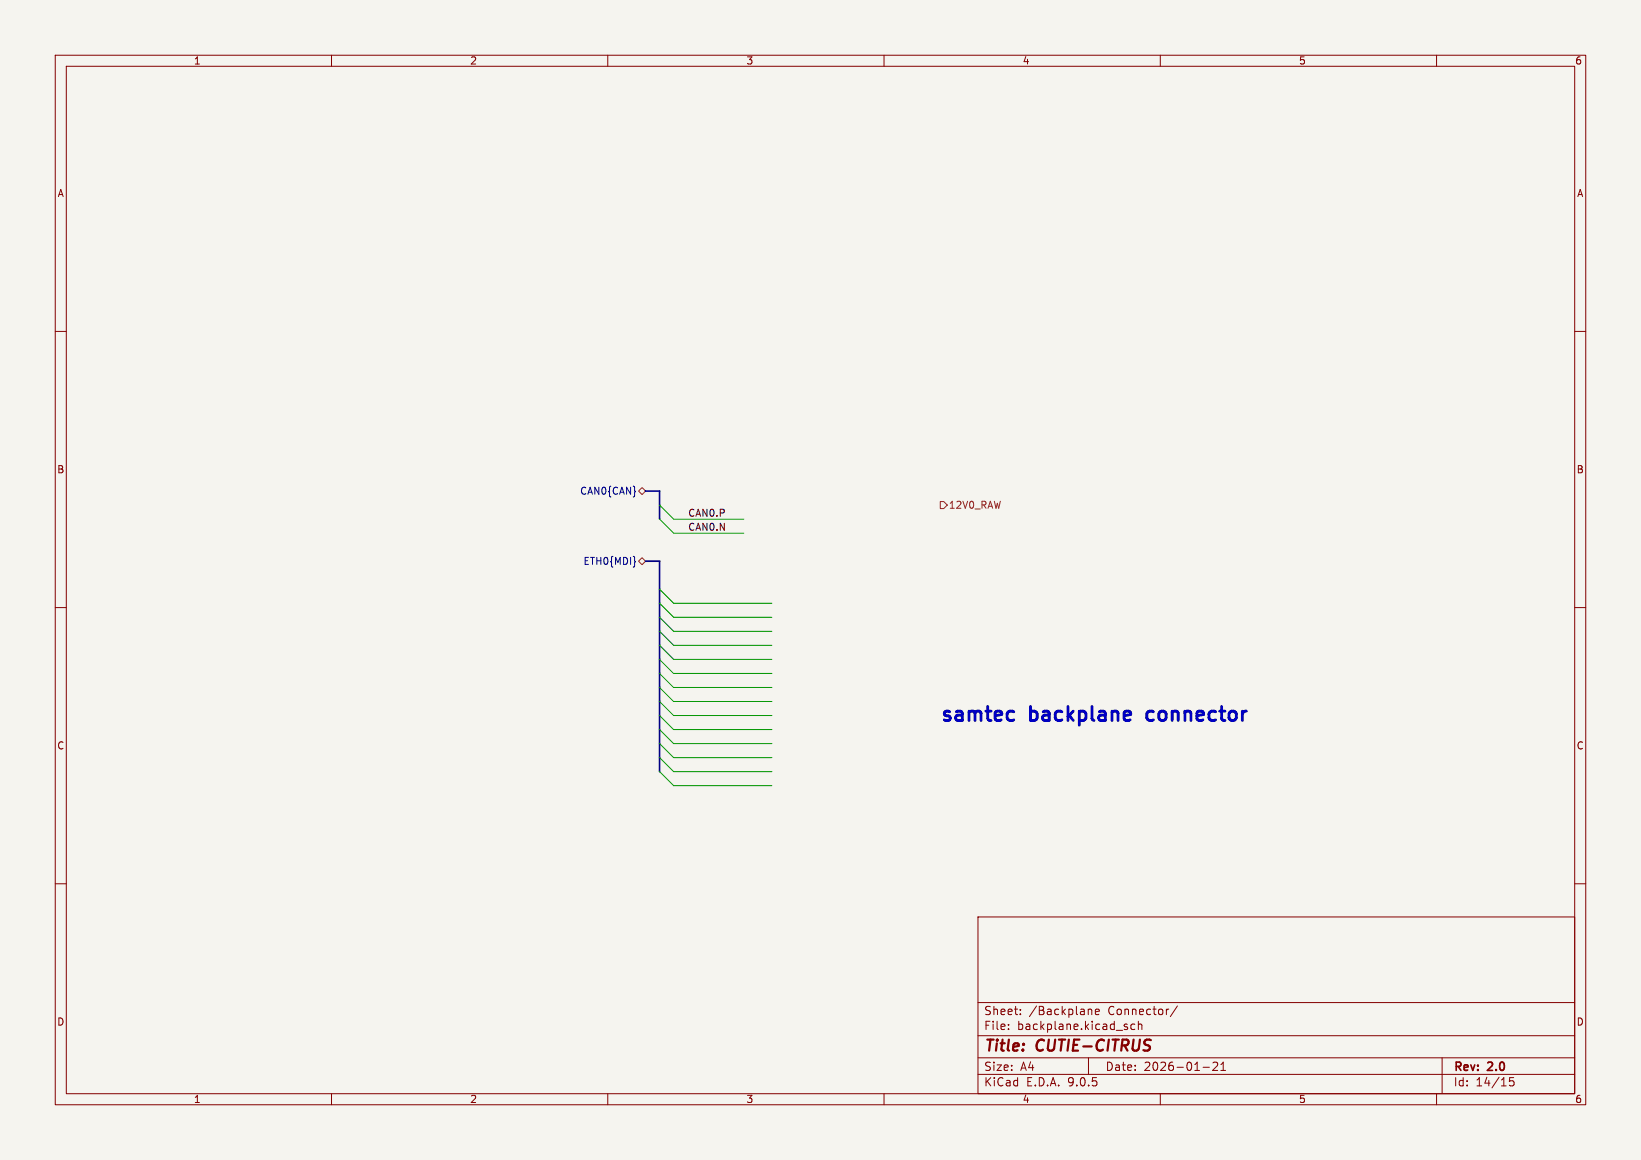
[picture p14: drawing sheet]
<svg xmlns="http://www.w3.org/2000/svg" width="297mm" height="210mm" viewBox="0 0 297 210" stroke-linecap="round" stroke-linejoin="round" font-family="sans-serif">
<defs><g id="words">
<g font-size="3.5" fill="#0000c2">
<text x="169.9" y="131.3">samtec</text>
<text x="186.4" y="131.3">backplane</text>
<text x="208.6" y="131.3">connector</text>
</g>
<g font-size="2.8" fill="#840000">
<text x="178" y="190.9">Title:</text>
<text x="187.7" y="190.9">CUTIE-CITRUS</text>
</g>
<g font-size="2.1" fill="#840000">
<text x="178" y="184">Sheet:</text>
<text x="186.2" y="184">/Backplane</text>
<text x="200.6" y="184">Connector/</text>
<text x="178" y="186.7">File:</text>
<text x="184.1" y="186.7">backplane.kicad_sch</text>
<text x="178" y="196.9">KiCad</text>
<text x="178" y="194.1">Size:</text>
<text x="184.7" y="194.1">A4</text>
<text x="185.7" y="196.9">E.D.A.</text>
<text x="193.3" y="196.9">9.0.5</text>
<text x="200" y="194.1">Date:</text>
<text x="207" y="194.1">2026-01-21</text>
<text x="263" y="194.3">Rev:</text>
<text x="263" y="196.9">Id:</text>
<text x="267.1" y="196.9">14/15</text>
<text x="269.4" y="194.3">2.0</text>
</g>
<g font-size="1.8" fill="#840000">
<text x="35" y="11.9">1</text>
<text x="85" y="11.9">2</text>
<text x="135" y="11.9">3</text>
<text x="185" y="11.9">4</text>
<text x="235" y="11.9">5</text>
<text x="285" y="11.9">6</text>
<text x="10.3" y="35.9">A</text>
<text x="285.3" y="35.9">A</text>
<text x="10.3" y="85.9">B</text>
<text x="285.3" y="85.9">B</text>
<text x="10.3" y="135.9">C</text>
<text x="285.3" y="135.9">C</text>
<text x="10.3" y="185.9">D</text>
<text x="285.3" y="185.9">D</text>
<text x="35" y="199.9">1</text>
<text x="85" y="199.9">2</text>
<text x="135" y="199.9">3</text>
<text x="185" y="199.9">4</text>
<text x="235" y="199.9">5</text>
<text x="285" y="199.9">6</text>
</g>
<g font-size="1.8" fill="#000084">
<text x="104.9" y="89.8">CAN0{CAN}</text>
<text x="105.5" y="102.5">ETH0{MDI}</text>
</g>
<g font-size="1.8" fill="#0f0f0f">
<text x="124.5" y="93.6">CAN0.P</text>
<text x="124.5" y="96.2">CAN0.N</text>
</g>
<text font-size="1.8" fill="#725600" x="171.6" y="92.3">12V0_RAW</text>
</g></defs>
<path d="M0 0h297v210h-297z" fill="#f5f4ef" stroke="#f5f4ef" stroke-width=".18"/>
<g fill="none" stroke="#840000" stroke-width=".18">
<path d="M10 10h277v190h-277zM12 12h273v186h-273zM60 10v2M110 10v2M160 10v2M210 10v2M260 10v2M10 60h2M285 60h2M10 110h2M285 110h2M10 160h2"/>
<path d="M177 166h108v32h-108zM285 160h2M60 198v2M110 198v2M160 198v2M177 194.5h108M177 191.5h108M177 187.5h108M177 181.5h108M182.5 186.3v.1M182.5 185.5v.1M184.7 183.6v.1"/>
<path d="M184.7 182.8v.1M197 191.5v3M197.2 182.7h.2l.2 .2v.8M198.2 183.2l.8-.1-.1-.3-.4-.1-.3 .2 .1 .7h.6M204 186v.3M205.4 185.5l-.4-.1-.3 .3v.4l.1 .2h.6M206 185.5l.2-.1 .4 .1 .1 .9M206 184.9v1.5M210 198v2M213.1 182.1l-1.3 2M217.7 193.2h1.2M219.5 192.4l.6-.1 .2 .1 .1 .3-.9 1.1h.9"/>
<path d="M221 193.8h.8M221 192.7l.4-.4v1.5M260 198v2M261 191.5v6.5M274 195.1h-.8v.7l.2-.1h.5l.1 .3v.5l-.3 .1-.5-.1"/>
</g>
<path d="M114.9 101.6l.1 .1-.1 .1" fill="none" stroke="#000084" stroke-width=".18"/>
<path d="M115.6 88.9l.6-.6 .6 .6-.6 .6zM170.2 90.8h.6l.6 .6-.6 .7h-.6zM116.2 101l.6 .6-.6 .6-.6-.6z" fill="none" stroke="#725600" stroke-width=".18"/>
<path d="M116.8 88.9h2.6v5.1M116.8 101.6h2.6v38.1" fill="none" stroke="#000084" stroke-width=".3"/>
<g fill="none" stroke="#009600" stroke-width=".18">
<path d="M119.4 91.4l2.5 2.6h12.7M119.4 94l2.5 2.5h12.7M119.4 114.3l2.5 2.5h17.8M119.4 111.8l2.5 2.5h17.8M119.4 116.8l2.5 2.6h17.8M119.4 109.2l2.5 2.6h17.8M119.4 106.7l2.5 2.5h17.8M119.4 119.4l2.5 2.5h17.8M119.4 134.6l2.5 2.6h17.8M119.4 127l2.5 2.5h17.8M119.4 137.2l2.5 2.5h17.8M119.4 132.1l2.5 2.5h17.8"/>
<path d="M119.4 129.5l2.5 2.6h17.8M119.4 139.7l2.5 2.5h17.8M119.4 124.5l2.5 2.5h17.8M119.4 121.9l2.5 2.6h17.8"/>
</g>
<path d="M182.8 128.7l.7 .2M183.5 130.3l-.7 .1" fill="none" stroke="#0000c2" stroke-width=".51"/>
<use href="#words"/>
</svg>
